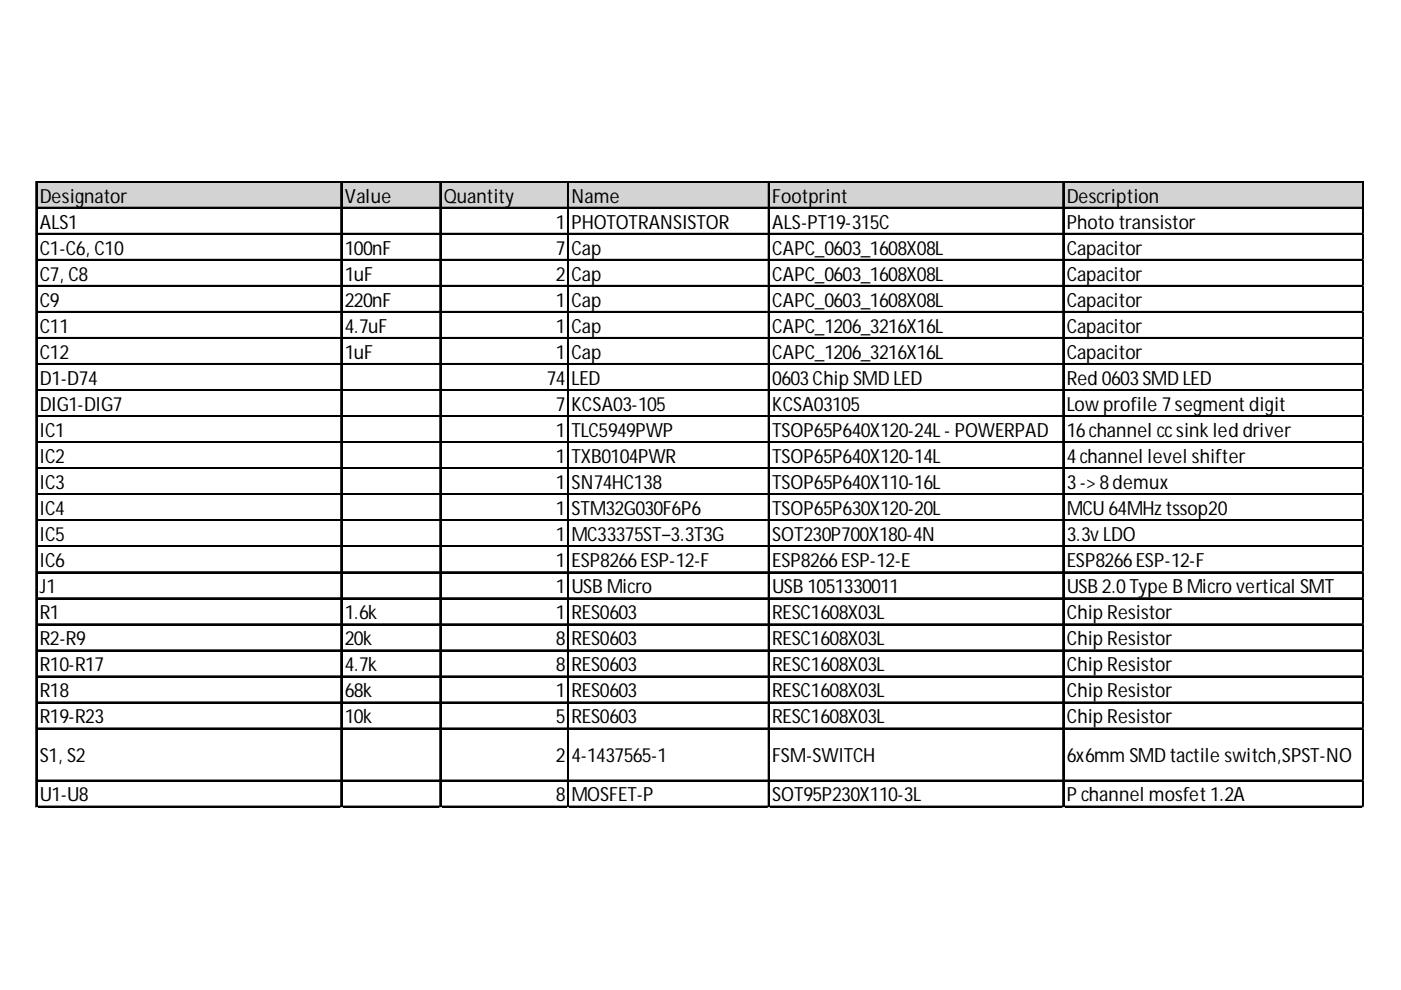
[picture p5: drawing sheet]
<svg xmlns="http://www.w3.org/2000/svg" width="297mm" height="210mm" viewBox="0 0 297 210" stroke-linecap="round" stroke-linejoin="round" font-family="sans-serif">
<defs><g id="words">
<g font-size="4.1">
<text x="8.4" y="42.9">Designator</text>
<text x="73.1" y="42.9">Value</text>
<text x="94.1" y="42.9">Quantity</text>
<text x="121.2" y="42.9">Name</text>
<text x="163.7" y="42.9">Footprint</text>
<text x="226.2" y="42.9">Description</text>
<text x="8.4" y="48.5">ALS1</text>
<text x="8.4" y="54">C1-C6, C10</text>
<text x="73.1" y="54">100nF</text>
<text x="117.9" y="48.5">1</text>
<text x="117.9" y="54">7</text>
<text x="121.2" y="48.5">PHOTOTRANSISTOR</text>
<text x="121.2" y="54">Cap</text>
<text x="163.7" y="48.5">ALS-PT19-315C</text>
<text x="163.7" y="54">CAPC_0603_1608X08L</text>
<text x="226.2" y="48.5">Photo transistor</text>
<text x="226.2" y="54">Capacitor</text>
<text x="8.4" y="59.5">C7, C8</text>
<text x="73.1" y="59.5">1uF</text>
<text x="117.9" y="59.5">2</text>
<text x="121.2" y="59.5">Cap</text>
<text x="163.7" y="59.5">CAPC_0603_1608X08L</text>
<text x="226.2" y="59.5">Capacitor</text>
<text x="8.4" y="65">C9</text>
<text x="73.1" y="65">220nF</text>
<text x="117.9" y="65">1</text>
<text x="121.2" y="65">Cap</text>
<text x="163.7" y="65">CAPC_0603_1608X08L</text>
<text x="226.2" y="65">Capacitor</text>
<text x="8.4" y="70.5">C11</text>
<text x="73.1" y="70.5">4.7uF</text>
<text x="117.9" y="70.5">1</text>
<text x="121.2" y="70.5">Cap</text>
<text x="163.7" y="70.5">CAPC_1206_3216X16L</text>
<text x="226.2" y="70.5">Capacitor</text>
<text x="8.4" y="76.1">C12</text>
<text x="73.1" y="76.1">1uF</text>
<text x="117.9" y="76.1">1</text>
<text x="121.2" y="76.1">Cap</text>
<text x="163.7" y="76.1">CAPC_1206_3216X16L</text>
<text x="226.2" y="76.1">Capacitor</text>
<text x="8.4" y="81.6">D1-D74</text>
<text x="115.9" y="81.6">74</text>
<text x="121.2" y="81.6">LED</text>
<text x="163.7" y="81.6">0603Chip SMDLED</text>
<text x="226.2" y="81.6">Red 0603SMDLED</text>
<text x="8.4" y="87.1">DIG1-DIG7</text>
<text x="117.9" y="87.1">7</text>
<text x="121.2" y="87.1">KCSA03-105</text>
<text x="163.7" y="87.1">KCSA03105</text>
<text x="226.2" y="87.1">Lowprofile 7segmentdigit</text>
<text x="8.4" y="92.6">IC1</text>
<text x="117.9" y="92.6">1</text>
<text x="121.2" y="92.6">TLC5949PWP</text>
<text x="163.7" y="92.6">TSOP65P640X120-24L- POWERPAD</text>
<text x="226.2" y="92.6">16channel ccsinkled driver</text>
<text x="8.4" y="98.1">IC2</text>
<text x="117.9" y="98.1">1</text>
<text x="121.2" y="98.1">TXB0104PWR</text>
<text x="163.7" y="98.1">TSOP65P640X120-14L</text>
<text x="226.2" y="98.1">4channel level shifter</text>
<text x="8.4" y="103.7">IC3</text>
<text x="117.9" y="103.7">1</text>
<text x="121.2" y="103.7">SN74HC138</text>
<text x="163.7" y="103.7">TSOP65P640X110-16L</text>
<text x="226.2" y="103.7">3-&gt;8demux</text>
<text x="8.4" y="109.2">IC4</text>
<text x="117.9" y="109.2">1</text>
<text x="121.2" y="109.2">STM32G030F6P6</text>
<text x="163.7" y="109.2">TSOP65P630X120-20L</text>
<text x="226.2" y="109.2">MCU 64MHztssop20</text>
<text x="8.4" y="114.7">IC5</text>
<text x="117.9" y="114.7">1</text>
<text x="121.2" y="114.7">MC33375ST−3.3T3G</text>
<text x="163.7" y="114.7">SOT230P700X180-4N</text>
<text x="226.2" y="114.7">3.3vLDO</text>
<text x="8.4" y="120.2">IC6</text>
<text x="8.4" y="125.7">J1</text>
<text x="117.9" y="120.2">1</text>
<text x="117.9" y="125.7">1</text>
<text x="121.2" y="120.2">ESP8266ESP-12-F</text>
<text x="121.2" y="125.7">USBMicro</text>
<text x="163.7" y="120.2">ESP8266ESP-12-E</text>
<text x="163.7" y="125.7">USB1051330011</text>
<text x="226.2" y="120.2">ESP8266ESP-12-F</text>
<text x="226.2" y="125.7">USB2.0Type BMicrovertical SMT</text>
<text x="8.4" y="131.3">R1</text>
<text x="73.1" y="131.3">1.6k</text>
<text x="117.9" y="131.3">1</text>
<text x="121.2" y="131.3">RES0603</text>
<text x="163.7" y="131.3">RESC1608X03L</text>
<text x="226.2" y="131.3">Chip Resistor</text>
<text x="8.4" y="136.8">R2-R9</text>
<text x="73.1" y="136.8">20k</text>
<text x="117.9" y="136.8">8</text>
<text x="121.2" y="136.8">RES0603</text>
<text x="163.7" y="136.8">RESC1608X03L</text>
<text x="226.2" y="136.8">Chip Resistor</text>
<text x="8.4" y="142.3">R10-R17</text>
<text x="73.1" y="142.3">4.7k</text>
<text x="117.9" y="142.3">8</text>
<text x="121.2" y="142.3">RES0603</text>
<text x="163.7" y="142.3">RESC1608X03L</text>
<text x="226.2" y="142.3">Chip Resistor</text>
<text x="8.4" y="147.8">R18</text>
<text x="73.1" y="147.8">68k</text>
<text x="117.9" y="147.8">1</text>
<text x="121.2" y="147.8">RES0603</text>
<text x="163.7" y="147.8">RESC1608X03L</text>
<text x="226.2" y="147.8">Chip Resistor</text>
<text x="8.4" y="153.3">R19-R23</text>
<text x="73.1" y="153.3">10k</text>
<text x="117.9" y="153.3">5</text>
<text x="121.2" y="153.3">RES0603</text>
<text x="163.7" y="153.3">RESC1608X03L</text>
<text x="226.2" y="153.3">Chip Resistor</text>
<text x="8.4" y="161.6">S1, S2</text>
<text x="117.9" y="161.6">2</text>
<text x="121.2" y="161.6">4-1437565-1</text>
<text x="163.7" y="161.6">FSM-SWITCH</text>
<text x="226.2" y="161.6">6x6mm SMDtactile switch,SPST-NO</text>
<text x="8.4" y="169.9">U1-U8</text>
<text x="117.9" y="169.9">8</text>
<text x="121.2" y="169.9">MOSFET-P</text>
<text x="163.7" y="169.9">SOT95P230X110-3L</text>
<text x="226.2" y="169.9">Pchannel mosfet1.2A</text>
</g>
</g></defs>
<path d="M7.8 38.7h281.3v5.5h-281.3z" fill="#d3d3d3"/>
<g fill="none" stroke="#000" stroke-width=".28">
<path d="M7.6 38.4v132.8M7.8 38.4v132.8M7.9 38.4h281.2M7.9 38.6h281.2M72.3 38.7v132.5M72.4 38.7v132.5M93.3 38.7v132.5M93.4 38.7v132.5M120.4 38.7v132.5M120.5 38.7v132.5M162.9 38.7v132.5M163 38.7v132.5"/>
<path d="M225.3 38.7v132.5M225.5 38.7v132.5M288.9 38.7v132.5M7.9 44h281.2M7.9 44.1h281.2M7.9 49.5h281.2M7.9 49.6h281.2M7.9 55h281.2M7.9 55.1h281.2M7.9 60.5h281.2M7.9 60.7h281.2M7.9 66h281.2"/>
<path d="M7.9 66.2h281.2M7.9 71.6h281.2M7.9 71.7h281.2M7.9 77.1h281.2M7.9 77.2h281.2M7.9 82.6h281.2M7.9 82.7h281.2M7.9 88.1h281.2M7.9 88.3h281.2M7.9 93.7h281.2M7.9 93.8h281.2M7.9 99.2h281.2"/>
<path d="M7.9 99.3h281.2M7.9 104.7h281.2M7.9 104.8h281.2M7.9 110.2h281.2M7.9 110.4h281.2M7.9 115.7h281.2M7.9 115.9h281.2M7.9 121.3h281.2M7.9 121.4h281.2M7.9 126.8h281.2M7.9 126.9h281.2M7.9 132.3h281.2"/>
<path d="M7.9 132.4h281.2M7.9 137.8h281.2M7.9 138h281.2M7.9 143.3h281.2M7.9 143.5h281.2M7.9 148.9h281.2M7.9 149h281.2M7.9 154.4h281.2M7.9 154.5h281.2M7.9 165.4h281.2M7.9 165.6h281.2M7.9 170.9h281.2"/>
<path d="M7.9 171.1h281.2"/>
</g>
<path d="M289 38.7v132.5" fill="none" stroke="#000" stroke-width=".24"/>
<path d="M7.6 171.2v.1" fill="none" stroke="#d4d4d4" stroke-width=".28"/>
<path d="M7.6 171.2l.3 .1z" fill="#d4d4d4"/>
<path d="M72.3 171.2v.1" fill="none" stroke="#d4d4d4" stroke-width=".28"/>
<path d="M72.3 171.2l.2 .1z" fill="#d4d4d4"/>
<path d="M93.3 171.2v.1" fill="none" stroke="#d4d4d4" stroke-width=".28"/>
<path d="M93.3 171.2l.2 .1z" fill="#d4d4d4"/>
<path d="M120.4 171.2v.1" fill="none" stroke="#d4d4d4" stroke-width=".28"/>
<path d="M120.4 171.2l.2 .1z" fill="#d4d4d4"/>
<path d="M162.9 171.2v.1" fill="none" stroke="#d4d4d4" stroke-width=".28"/>
<path d="M162.9 171.2l.3 .1z" fill="#d4d4d4"/>
<path d="M225.3 171.2v.1" fill="none" stroke="#d4d4d4" stroke-width=".28"/>
<path d="M225.3 171.2l.3 .1z" fill="#d4d4d4"/>
<path d="M288.9 171.2v.1" fill="none" stroke="#d4d4d4" stroke-width=".28"/>
<path d="M288.9 171.2l.2 .1z" fill="#d4d4d4"/>
<use href="#words"/>
</svg>
